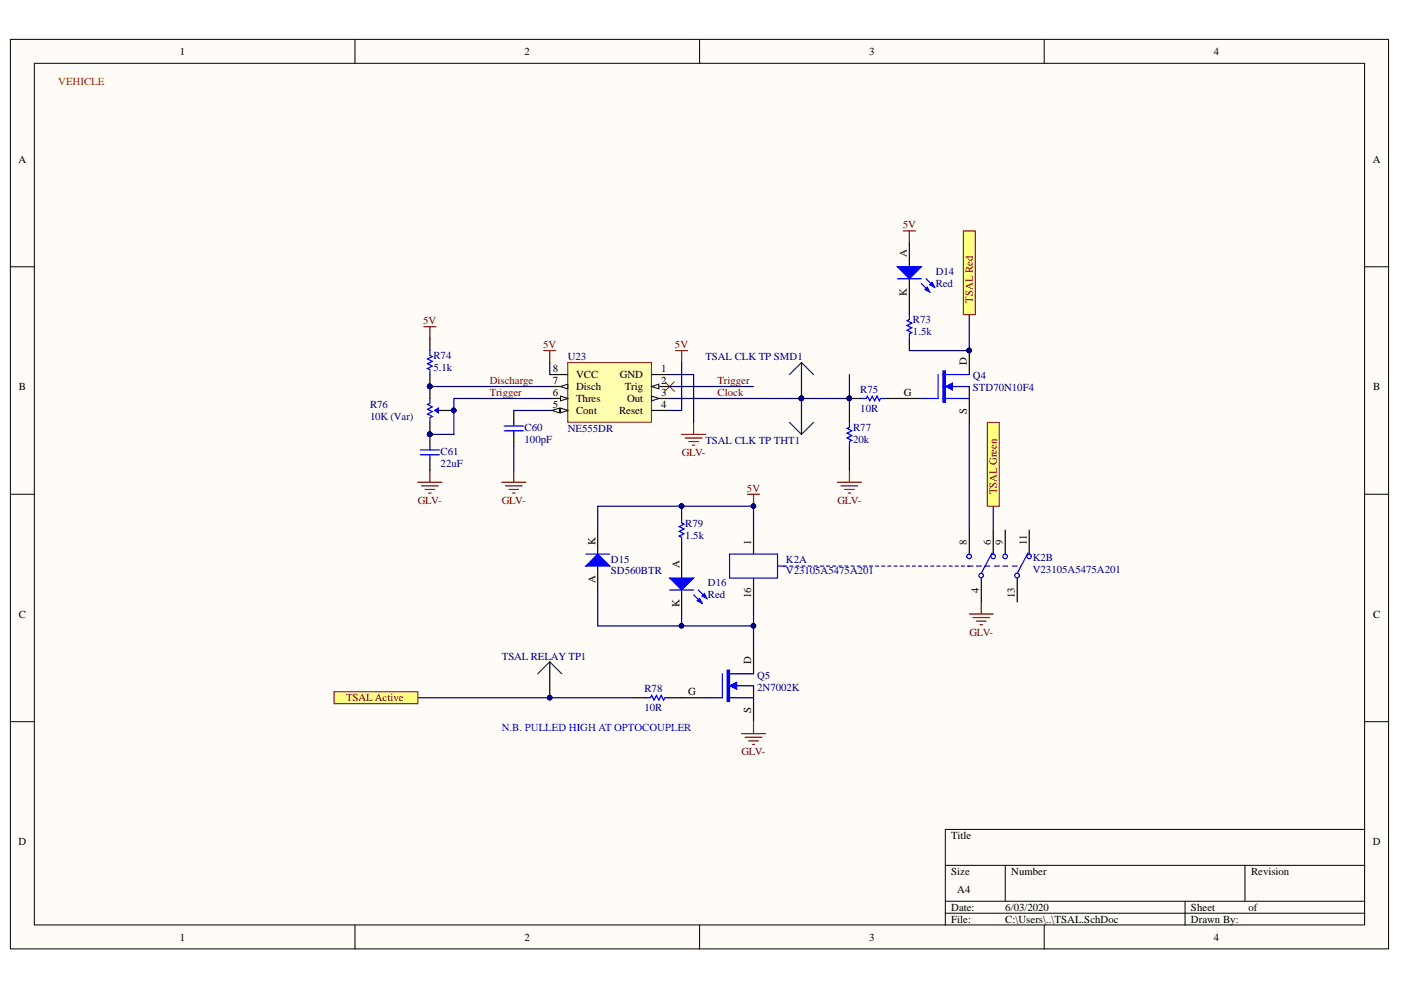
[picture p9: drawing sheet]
<svg xmlns="http://www.w3.org/2000/svg" width="297mm" height="210mm" viewBox="0 0 297 210" stroke-linecap="round" stroke-linejoin="round" font-family="sans-serif">
<defs><g id="words">
<g font-size="2.3">
<text x="38.1" y="11.7">1</text>
<text x="111.2" y="11.7">2</text>
<text x="184.3" y="11.7">3</text>
<text x="257.3" y="11.7">4</text>
<text x="3.9" y="34.5">A</text>
<text x="291.1" y="34.5">A</text>
<text x="192.3" y="54.5" transform="rotate(-90 192.3 54.5)">A</text>
<text x="192.3" y="62.8" transform="rotate(-90 192.3 62.8)">K</text>
<text x="205" y="77.4" transform="rotate(-90 205 77.4)">D</text>
<text x="4" y="82.7">B</text>
<text x="117.2" y="81.5">7</text>
<text x="117.2" y="78.9">8</text>
<text x="122.1" y="82.7">Disch</text>
<text x="122.1" y="80.2">VCC</text>
<text x="131.4" y="80.2">GND</text>
<text x="132.5" y="82.7">Trig</text>
<text x="140.2" y="78.9">1</text>
<text x="140.2" y="81.5">2</text>
<text x="291.2" y="82.7">B</text>
<text x="117.2" y="86.5">5</text>
<text x="117.2" y="84">6</text>
<text x="122.1" y="87.8">Cont</text>
<text x="122.1" y="85.3">Thres</text>
<text x="131.3" y="87.8">Reset</text>
<text x="133" y="85.3">Out</text>
<text x="140.2" y="84">3</text>
<text x="140.2" y="86.5">4</text>
<text x="191.7" y="84">G</text>
<text x="205" y="87.8" transform="rotate(-90 205 87.8)">S</text>
<text x="126.2" y="115.5" transform="rotate(-90 126.2 115.5)">K</text>
<text x="159.3" y="115.5" transform="rotate(-90 159.3 115.5)">1</text>
<text x="205" y="115.5" transform="rotate(-90 205 115.5)">8</text>
<text x="210.1" y="115.5" transform="rotate(-90 210.1 115.5)">6</text>
<text x="212.6" y="115.5" transform="rotate(-90 212.6 115.5)">9</text>
<text x="217.7" y="115.5" transform="rotate(-90 217.7 115.5)">11</text>
<text x="126.2" y="123.7" transform="rotate(-90 126.2 123.7)">A</text>
<text x="144" y="120.5" transform="rotate(-90 144 120.5)">A</text>
<text x="207.6" y="125.7" transform="rotate(-90 207.6 125.7)">4</text>
<text x="4" y="131">C</text>
<text x="144" y="128.8" transform="rotate(-90 144 128.8)">K</text>
<text x="159.3" y="126.9" transform="rotate(-90 159.3 126.9)">16</text>
<text x="215.2" y="126.9" transform="rotate(-90 215.2 126.9)">13</text>
<text x="291.2" y="131">C</text>
<text x="159.3" y="140.8" transform="rotate(-90 159.3 140.8)">D</text>
<text x="145.9" y="147.4">G</text>
<text x="159.3" y="151.2" transform="rotate(-90 159.3 151.2)">S</text>
<text x="3.9" y="179.1">D</text>
<text x="201.7" y="177.9">Title</text>
<text x="291.1" y="179.1">D</text>
<text x="201.7" y="185.5">Size</text>
<text x="214.4" y="185.5">Number</text>
<text x="265.2" y="185.5">Revision</text>
<text x="202.9" y="189.3">A4</text>
<text x="201.7" y="193.1">Date:</text>
<text x="201.7" y="195.7">File:</text>
<text x="213.1" y="193.1">6/03/2020</text>
<text x="213.1" y="195.7">C:\Users\..\TSAL.SchDoc</text>
<text x="252.5" y="193.1">Sheet</text>
<text x="252.5" y="195.7">Drawn By:</text>
<text x="264.7" y="193.1">of</text>
<text x="38.1" y="199.5">1</text>
<text x="111.2" y="199.5">2</text>
<text x="184.3" y="199.5">3</text>
<text x="257.3" y="199.5">4</text>
</g>
<text font-size="2.3" fill="#f00" x="12.3" y="18">VEHICLE</text>
<g font-size="2.3" fill="#800000">
<text x="191.4" y="48.4">5V</text>
<text x="206.3" y="64.2" transform="rotate(-90 206.3 64.2)">TSAL Red</text>
<text x="89.7" y="68.8">5V</text>
<text x="115.2" y="73.8">5V</text>
<text x="143.1" y="73.8">5V</text>
<text x="103.9" y="81.5">Discharge</text>
<text x="152.2" y="81.5">Trigger</text>
<text x="103.9" y="84">Trigger</text>
<text x="152.2" y="84">Clock</text>
<text x="144.5" y="96.7">GLV-</text>
<text x="88.6" y="106.8">GLV-</text>
<text x="106.4" y="106.8">GLV-</text>
<text x="158.4" y="104.3">5V</text>
<text x="177.6" y="106.8">GLV-</text>
<text x="211.4" y="104.8" transform="rotate(-90 211.4 104.8)">TSAL Green</text>
<text x="205.5" y="134.8">GLV-</text>
<text x="73.4" y="148.7">TSAL Active</text>
<text x="157.2" y="160.1">GLV-</text>
</g>
<g font-size="2.3" fill="#000080">
<text x="198.4" y="58.4">D14</text>
<text x="198.4" y="60.9">Red</text>
<text x="193.6" y="68.5">R73</text>
<text x="193.6" y="71">1.5k</text>
<text x="91.9" y="76.1">R74</text>
<text x="120.4" y="76.4">U23</text>
<text x="149.6" y="76.4">TSAL CLK TP SMD1</text>
<text x="91.9" y="78.7">5.1k</text>
<text x="182.4" y="83.2">R75</text>
<text x="206.3" y="80.5">Q4</text>
<text x="206.3" y="83">STD70N10F4</text>
<text x="78.4" y="86.5">R76</text>
<text x="78.4" y="89.1">10K (Var)</text>
<text x="182.4" y="87.3">10R</text>
<text x="111.2" y="91.3">C60</text>
<text x="111.2" y="93.9">100pF</text>
<text x="120.4" y="91.6">NE555DR</text>
<text x="149.6" y="94.1">TSAL CLK TP THT1</text>
<text x="180.9" y="91.3">R77</text>
<text x="180.9" y="93.9">20k</text>
<text x="93.4" y="96.4">C61</text>
<text x="93.4" y="99">22uF</text>
<text x="145.3" y="111.7">R79</text>
<text x="129.5" y="119.3">D15</text>
<text x="145.3" y="114.2">1.5k</text>
<text x="166.6" y="119.3">K2A</text>
<text x="219" y="119">K2B</text>
<text x="129.5" y="121.8">SD560BTR</text>
<text x="150.1" y="124.3">D16</text>
<text x="166.6" y="121.8">V23105A5475A201</text>
<text x="219" y="121.5">V23105A5475A201</text>
<text x="150.1" y="126.9">Red</text>
<text x="106.4" y="139.8">TSAL RELAY TP1</text>
<text x="160.5" y="143.9">Q5</text>
<text x="136.6" y="146.7">R78</text>
<text x="160.5" y="146.4">2N7002K</text>
<text x="136.6" y="150.7">10R</text>
</g>
<text font-size="2.3" fill="#00f" x="106.4" y="155.1">N.B. PULLED HIGH AT OPTOCOUPLER</text>
</g></defs>
<g fill="#fffcf8" stroke="#000" stroke-width=".21">
<path d="M2.2 8.3h292.2v192.9h-292.2z"/>
<path d="M7.3 13.4h282v182.7h-282z"/>
</g>
<g fill="none" stroke="#000" stroke-width=".21">
<path d="M75.3 8.3v5.1M148.3 8.3v5.1M221.4 8.3v5.1M2.2 56.6h5.1M289.4 56.6h5.1M2.2 104.8h5.1M289.4 104.8h5.1M2.2 153h5.1M289.4 153h5.1M289.4 175.9h-89v20.3M75.3 196.2v5M148.3 196.2v5"/>
<path d="M200.4 183.5h89M200.4 191.1h89M200.4 193.6h89M213.1 183.5v7.6M221.4 196.2v5M251.3 191.1v5.1M264 183.5v7.6"/>
</g>
<path d="M159.8 112.4v5.1M159.8 122.6v5M159.8 137.8v5.1M144.5 147.9h5.1M159.8 147.9v5.1" fill="none" stroke="#000" stroke-width=".25"/>
<path d="M154.7 117.5h10.1v5.1h-10.1zM165.6 120h.8M153.2 142.9v5h-3.6M154.2 147.9h5.6M154.2 145.4h5.6M154.2 142.9h5.6" fill="none" stroke="#00f" stroke-width=".25"/>
<path d="M154.2 142.1h.5v6.6h-.5z" fill-rule="evenodd" fill="#00f"/>
<path d="M154.2 142.1h.5v6.6h-.5z" fill="none" stroke="#00f" stroke-width=".25"/>
<path d="M154.7 145.4l1.5-.8v1.6z" fill="#00f"/>
<path d="M154.7 145.4l1.5-.8v1.6z" fill="none" stroke="#00f" stroke-width=".21"/>
<path d="M159.8 145.4v2.5" fill="none" stroke="#000" stroke-width=".25"/>
<path d="M157.2 155.6h5.1M158 156.3h3.5M158.7 157.1h2.1M159.5 157.8h.5M159.8 153v2.6" fill="none" stroke="#800000" stroke-width=".25"/>
<path d="M164.8 120h40.7" fill="none" stroke="#00f" stroke-width=".25" stroke-dasharray=".6 .6"/>
<path d="M120.4 76.9h17.7v12.6h-17.7z" fill="#ffffb0" stroke="#800000" stroke-width=".21"/>
<path d="M138.2 79.4h3.8M138.2 82h3.8" fill="none" stroke="#000" stroke-width=".25"/>
<path d="M138.2 82l1.5-.6v1.1z" fill="#fffcf8"/>
<path d="M138.2 82l1.5-.6v1.1z" fill="none" stroke="#000" stroke-width=".21"/>
<path d="M138.2 84.5h3.8" fill="none" stroke="#000" stroke-width=".25"/>
<path d="M138.2 84l1.5 .5-1.5 .5z" fill="#fffcf8"/>
<path d="M138.2 84l1.5 .5-1.5 .5z" fill="none" stroke="#000" stroke-width=".21"/>
<path d="M116.6 87h3.8M138.2 87h3.8" fill="none" stroke="#000" stroke-width=".25"/>
<path d="M118.8 86.5l1.6 .5-1.6 .5z" fill="#fffcf8"/>
<path d="M118.8 86.5l1.6 .5-1.6 .5z" fill="none" stroke="#000" stroke-width=".21"/>
<path d="M117.1 87l1.5-.5v1z" fill="#fffcf8"/>
<path d="M117.1 87l1.5-.5v1z" fill="none" stroke="#000" stroke-width=".21"/>
<path d="M116.6 84.5h3.8" fill="none" stroke="#000" stroke-width=".25"/>
<path d="M118.8 84l1.6 .5-1.6 .5z" fill="#fffcf8"/>
<path d="M118.8 84l1.6 .5-1.6 .5z" fill="none" stroke="#000" stroke-width=".21"/>
<path d="M116.6 82h3.8" fill="none" stroke="#000" stroke-width=".25"/>
<path d="M118.8 82l1.6-.6v1.1z" fill="#fffcf8"/>
<path d="M118.8 82l1.6-.6v1.1z" fill="none" stroke="#000" stroke-width=".21"/>
<path d="M116.6 79.4h3.8M91.1 82v2.5M91.1 89.6v2.5M92.9 87h2.6" fill="none" stroke="#000" stroke-width=".25"/>
<g fill="#000080" stroke="#000080" stroke-width=".21">
<circle cx="91.1" cy="81.9" r=".49"/>
<circle cx="91.1" cy="92.1" r=".49"/>
</g>
<path d="M91.1 84.5v1l-.5 .3 1.1 .5-1.1 .5 1.1 .5-1.1 .5 1.1 .5-.6 .2v1.1" fill="none" stroke="#00f" stroke-width=".25"/>
<path d="M92.2 87l.7-.5v1z" fill="#00f"/>
<path d="M198.9 79.4v5.1h-3.6M199.9 79.4h5.6M92.2 87l.7-.5v1zM106.9 90.3h4.1M106.9 91.3h4.1M108.9 89.6v.7M108.9 91.3v.8M199.9 84.5h5.6M199.9 82h5.6" fill="none" stroke="#00f" stroke-width=".25"/>
<g fill="#000080" stroke="#000080" stroke-width=".21">
<circle cx="91.1" cy="81.9" r=".49"/>
<circle cx="91.1" cy="92.1" r=".49"/>
<circle cx="169.9" cy="84.5" r=".48"/>
<circle cx="205.5" cy="74.3" r=".49"/>
</g>
<path d="M169.9 76.9v15.2M205.5 74.3v5.1M108.9 87v2.6M108.9 92.1v2.5M190.3 84.5h5M205.5 84.5v5.1" fill="none" stroke="#000" stroke-width=".25"/>
<g fill="none" stroke="#800000" stroke-width=".25">
<path d="M89.9 69.3h2.5M91.1 69.3v2.5M115.3 74.3h2.5M116.6 74.3v2.6M143.2 74.3h2.6M144.5 74.3v2.6M91.1 99.7v2.6M108.9 99.7v2.6M144.5 92.1h5.1M145.3 92.9h3.5M146 93.6h2.1M146.8 94.4h.5"/>
<path d="M147.1 89.6v2.5M88.6 102.3h5.1M89.4 103h3.5M90.1 103.8h2.1M90.9 104.5h.5M106.4 102.3h5.1M107.2 103h3.5M107.9 103.8h2.1M108.7 104.5h.5M205.5 130.2h5.1M206.3 130.9h3.5M207 131.7h2.1"/>
<path d="M207.8 132.5h.5M208.1 127.6v2.6"/>
</g>
<path d="M167.4 79.4l2.5-2.5 2.6 2.5M167.4 89.6l2.5 2.5 2.6-2.5" fill="none" stroke="#073763" stroke-width=".25"/>
<path d="M199.9 78.7h.5v6.6h-.5z" fill-rule="evenodd" fill="#00f"/>
<path d="M199.9 78.7h.5v6.6h-.5z" fill="none" stroke="#00f" stroke-width=".25"/>
<path d="M200.4 82l1.6-.8v1.5z" fill="#00f"/>
<path d="M200.4 82l1.6-.8v1.5z" fill="none" stroke="#00f" stroke-width=".21"/>
<g fill="none" stroke="#000" stroke-width=".25">
<path d="M192.8 51.5v5.1M192.8 59.1v7.6M91.1 71.8v2.5M91.1 79.4v2.6M192.8 71.8v2.5M91.1 92.1v2.5M91.1 97.2v2.5M180.1 87v2.6M180.1 94.6v2.6M205.5 82v2.5M205.5 112.4v5.1M210.6 112.4v5.1"/>
<path d="M213.1 112.4v5.1M218.2 112.4v5.1M208.1 122.6v5M215.7 122.6v5"/>
</g>
<g fill="#000080" stroke="#000080" stroke-width=".21">
<circle cx="205.5" cy="74.3" r=".49"/>
<circle cx="91.1" cy="81.9" r=".49"/>
<circle cx="91.1" cy="92.1" r=".49"/>
</g>
<g fill="none" stroke="#00f" stroke-width=".25">
<path d="M91.1 74.3v1.1l.6 .2-1.1 .5 1.1 .5-1.1 .5 1.1 .5-1.1 .5 .5 .3v1M192.8 66.7v1l-.5 .3 1 .5-1 .5 1 .5-1 .5 1 .5-.5 .3v1M89.1 95.4h4.1M89.1 96.4h4.1M91.1 94.6v.8M91.1 96.4v.8M180.1 89.6v1l-.5 .2 1 .5-1 .5 1 .6-1 .5 1 .5-.5 .2v1M210.3 117.2l-2.2 4.3M218 117.2l-2.3 4.3M205.3 120h1M207 120h1.1M208.8 120h1"/>
<path d="M210.8 120h1.1M212.6 120h1M214.7 120h1"/>
<circle cx="205.5" cy="118" r=".49"/>
<circle cx="210.6" cy="118" r=".49"/>
<circle cx="213.1" cy="118" r=".48"/>
<circle cx="218.2" cy="118" r=".48"/>
<circle cx="208" cy="122" r=".48"/>
<circle cx="215.6" cy="122" r=".49"/>
</g>
<path d="M191.5 49h2.6M192.8 49v2.5M180.1 99.7v2.6M177.6 102.3h5M178.3 103h3.6M179.1 103.8h2M179.8 104.5h.5" fill="none" stroke="#800000" stroke-width=".25"/>
<path d="M190.3 56.6h5l-2.5 2.5z" fill="#00f"/>
<path d="M190.3 56.6h5l-2.5 2.5zM196.4 59.1l1.7 1.8M195.3 60.1l1.8 1.8" fill="none" stroke="#00f" stroke-width=".25"/>
<path d="M196.1 61.4l.5-.5 .5 1z" fill="#00f"/>
<path d="M196.1 61.4l.5-.5 .5 1z" fill="none" stroke="#00f" stroke-width=".25"/>
<path d="M197.1 60.4l.5-.5 .5 1z" fill="#00f"/>
<path d="M190.3 59.1h5M197.1 60.4l.5-.5 .5 1zM182.6 84.5h1.1l.2-.5 .5 1 .5-1 .5 1 .5-1 .5 1 .3-.5h1M144.5 109.9v1l.5 .2-1 .5 1 .6-1 .5 1 .5-1 .5 .5 .2v1M136.9 147.9h1l.3-.5 .5 1 .5-1 .5 1 .5-1 .5 1 .3-.5h1" fill="none" stroke="#00f" stroke-width=".25"/>
<path d="M180.1 84.5h2.5M187.7 84.5h2.6M126.7 112.4v5.1M144.5 107.3v2.6M144.5 114.9v2.6M126.7 120v5.1M116.6 140.3v7.6M134.4 147.9h2.5M142 147.9h2.5" fill="none" stroke="#000" stroke-width=".25"/>
<g fill="#000080" stroke="#000080" stroke-width=".21">
<circle cx="180.1" cy="84.5" r=".48"/>
<circle cx="116.5" cy="147.9" r=".48"/>
<circle cx="144.5" cy="107.3" r=".48"/>
</g>
<path d="M114 142.9l2.6-2.6 2.5 2.6" fill="none" stroke="#073763" stroke-width=".25"/>
<path d="M141 80.9l2 2.1M143 80.9l-2 2.1" fill="none" stroke="#f00" stroke-width=".21"/>
<path d="M124.2 120l2.5-2.5 2.6 2.5z" fill="#00f"/>
<path d="M124.2 117.5h5.1M124.2 120l2.5-2.5 2.6 2.5z" fill="none" stroke="#00f" stroke-width=".25"/>
<path d="M158.5 104.8h2.5M159.8 104.8v2.5" fill="none" stroke="#800000" stroke-width=".25"/>
<g fill="#000080" stroke="#000080" stroke-width=".21">
<circle cx="159.7" cy="107.3" r=".48"/>
<circle cx="91.1" cy="81.9" r=".49"/>
<circle cx="96.2" cy="87" r=".49"/>
<circle cx="91.1" cy="92.1" r=".49"/>
<circle cx="169.9" cy="84.5" r=".48"/>
<circle cx="205.5" cy="74.3" r=".49"/>
<circle cx="180.1" cy="84.5" r=".48"/>
<circle cx="116.5" cy="147.9" r=".48"/>
<circle cx="144.5" cy="107.3" r=".48"/>
<circle cx="144.5" cy="132.7" r=".48"/>
<circle cx="159.7" cy="132.7" r=".48"/>
</g>
<g fill="none" stroke="#000080" stroke-width=".25">
<path d="M116.6 76.9v2.5M142 79.4h5.1v10.2M144.5 76.9v10.1h-2.5M180.1 79.4v7.6M205.5 66.7v7.6h-12.7M91.1 92.1h5.1M108.9 94.6v5.1M108.9 87h7.7M116.6 84.5h-20.4v2.5M142 82h17.8M142 84.5h38.1M180.1 97.2v2.5"/>
<path d="M205.5 89.6v22.8M126.7 112.4v-5.1h33.1v5.1M210.6 107.3v5.1M126.7 125.1v7.6h33.1v-5.1M144.5 130.2v2.5M159.8 132.7v5.1M88.6 147.9h45.8"/>
</g>
<path d="M91.1 82h25.5M95.5 87h.7v5.1" fill="none" stroke="#11037f" stroke-width=".25"/>
<path d="M144.5 117.5v5.1M144.5 125.1v5.1" fill="none" stroke="#000" stroke-width=".25"/>
<path d="M142 122.6h5.1l-2.6 2.5z" fill="#00f"/>
<path d="M142 122.6h5.1l-2.6 2.5zM147.1 126.1l1.7 1.8M148.1 125.1l1.8 1.8" fill="none" stroke="#00f" stroke-width=".25"/>
<path d="M147.8 127.4l.5-.5 .5 1z" fill="#00f"/>
<path d="M147.8 127.4l.5-.5 .5 1z" fill="none" stroke="#00f" stroke-width=".25"/>
<path d="M148.8 126.4l.5-.5 .6 1z" fill="#00f"/>
<path d="M142 125.1h5.1M148.8 126.4l.5-.5 .6 1z" fill="none" stroke="#00f" stroke-width=".25"/>
<g fill="#ffff80" stroke="#800000" stroke-width=".21">
<path d="M209.3 89.6h2.6v17.7h-2.6z" fill-rule="evenodd"/>
<path d="M204.2 49h2.6v17.7h-2.6z" fill-rule="evenodd"/>
<path d="M70.8 146.7h17.8v2.5h-17.8z" fill-rule="evenodd"/>
</g>
<use href="#words"/>
</svg>
